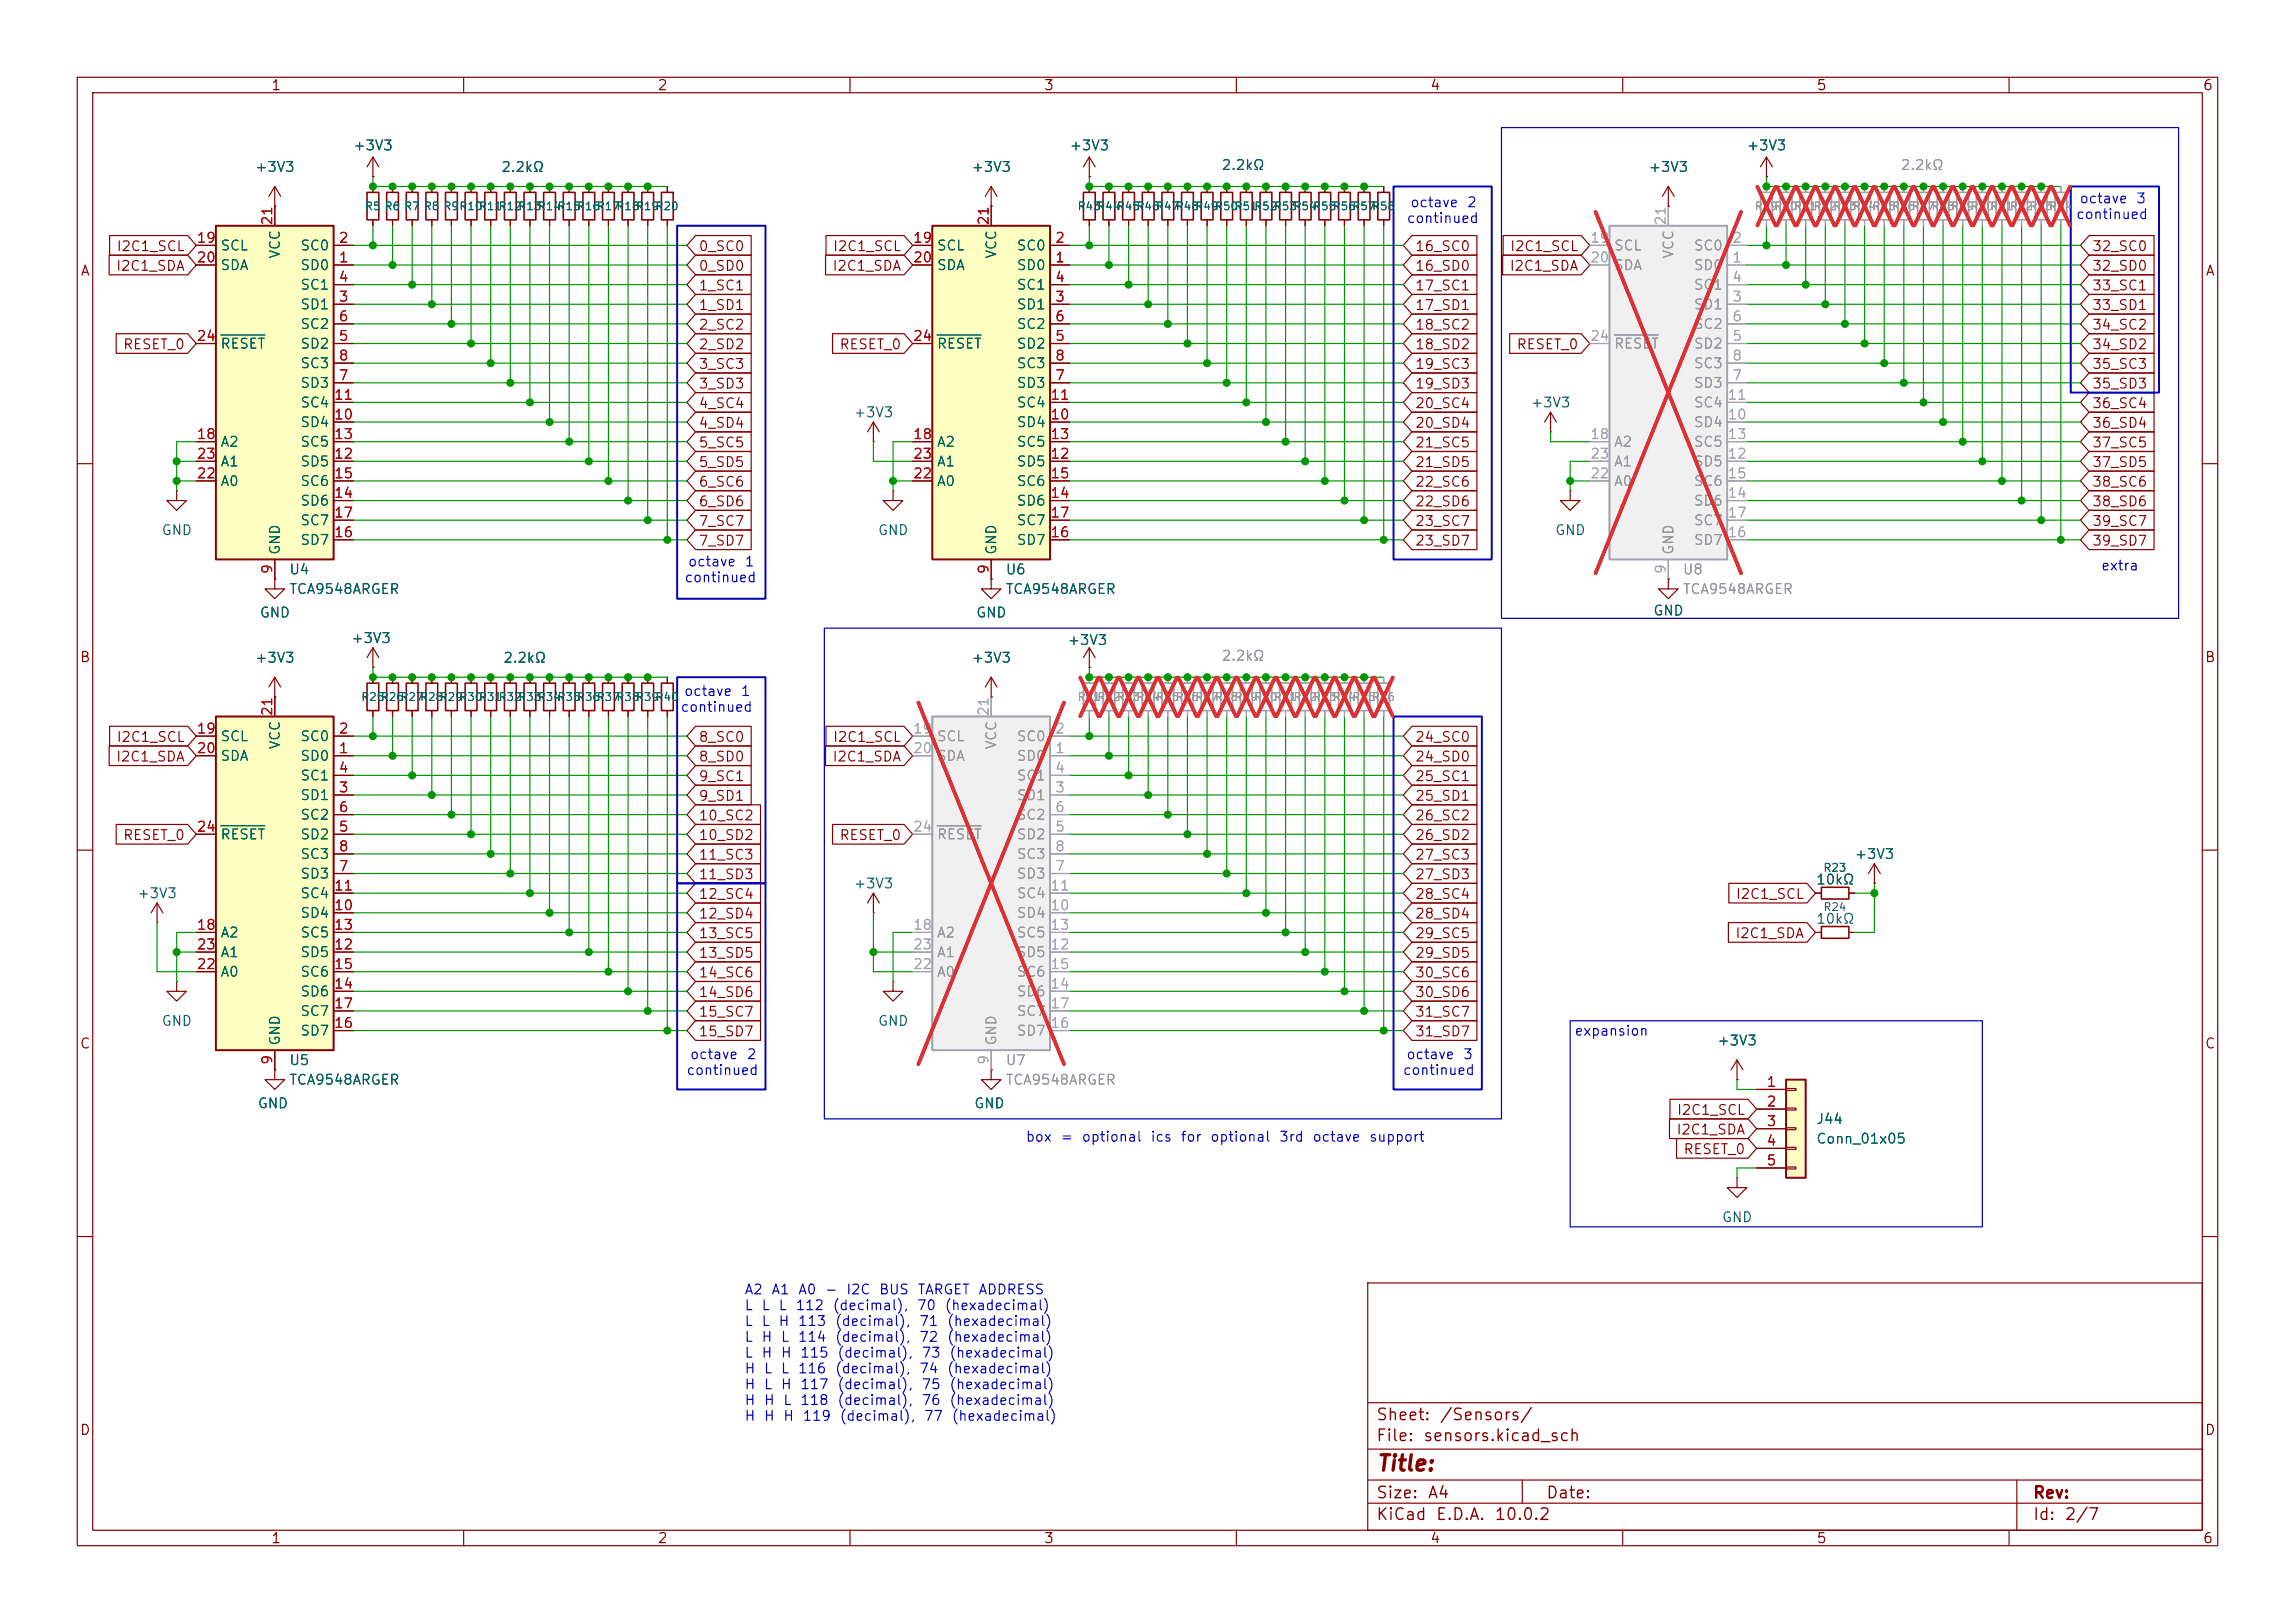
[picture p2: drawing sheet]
<svg xmlns="http://www.w3.org/2000/svg" width="297mm" height="210mm" viewBox="0 0 297 210" stroke-linecap="round" stroke-linejoin="round" font-family="sans-serif">
<defs><g id="words">
<text font-size="2" fill="#840000" x="178" y="190.8">Title:</text>
<g font-size="1.5" fill="#840000">
<text x="178" y="184.2">Sheet:</text>
<text x="186.2" y="184.2">/Sensors/</text>
<text x="178" y="186.9">File:</text>
<text x="184.1" y="186.9">sensors.kicad_sch</text>
<text x="178" y="197.1">KiCad</text>
<text x="178" y="194.3">Size:</text>
<text x="184.7" y="194.3">A4</text>
<text x="185.7" y="197.1">E.D.A.</text>
<text x="193.3" y="197.1">10.0.2</text>
<text x="200" y="194.3">Date:</text>
<text x="263" y="194.3">Rev:</text>
<text x="263" y="197.1">Id:</text>
<text x="267.1" y="197.1">2/7</text>
</g>
<g font-size="1.3" fill="#840000">
<text x="35" y="12">1</text>
<text x="85" y="12">2</text>
<text x="135" y="12">3</text>
<text x="185" y="12">4</text>
<text x="235" y="12">5</text>
<text x="285" y="12">6</text>
<text x="10.3" y="36">A</text>
<text x="14.9" y="35.4">I2C1_SDA</text>
<text x="15" y="32.8">I2C1_SCL</text>
<text x="90.3" y="32.8">0_SC0</text>
<text x="90.3" y="35.4">0_SD0</text>
<text x="107.6" y="35.4">I2C1_SDA</text>
<text x="107.7" y="32.8">I2C1_SCL</text>
<text x="183" y="35.4">16_SD0</text>
<text x="183" y="32.8">16_SC0</text>
<text x="195.3" y="35.4">I2C1_SDA</text>
<text x="195.3" y="32.8">I2C1_SCL</text>
<text x="270.7" y="32.8">32_SC0</text>
<text x="270.7" y="35.4">32_SD0</text>
<text x="285.3" y="36">A</text>
<text x="90.3" y="37.9">1_SC1</text>
<text x="90.3" y="40.4">1_SD1</text>
<text x="183" y="40.4">17_SD1</text>
<text x="183" y="37.9">17_SC1</text>
<text x="270.7" y="37.9">33_SC1</text>
<text x="270.7" y="40.4">33_SD1</text>
<text x="15.8" y="45.5">RESET_0</text>
<text x="90.3" y="45.5">2_SD2</text>
<text x="90.3" y="43">2_SC2</text>
<text x="108.6" y="45.5">RESET_0</text>
<text x="183" y="45.5">18_SD2</text>
<text x="183" y="43">18_SC2</text>
<text x="196.2" y="45.5">RESET_0</text>
<text x="270.7" y="43">34_SC2</text>
<text x="270.7" y="45.5">34_SD2</text>
<text x="90.3" y="53.1">4_SC4</text>
<text x="90.3" y="50.6">3_SD3</text>
<text x="90.3" y="48.1">3_SC3</text>
<text x="183" y="50.6">19_SD3</text>
<text x="183" y="48.1">19_SC3</text>
<text x="183" y="53.1">20_SC4</text>
<text x="270.7" y="53.1">36_SC4</text>
<text x="270.7" y="50.6">35_SD3</text>
<text x="270.7" y="48.1">35_SC3</text>
<text x="90.3" y="55.7">4_SD4</text>
<text x="90.3" y="58.2">5_SC5</text>
<text x="183" y="58.2">21_SC5</text>
<text x="183" y="55.7">20_SD4</text>
<text x="270.7" y="58.2">37_SC5</text>
<text x="270.7" y="55.7">36_SD4</text>
<text x="90.3" y="65.8">6_SD6</text>
<text x="90.3" y="63.3">6_SC6</text>
<text x="90.3" y="60.8">5_SD5</text>
<text x="183" y="60.8">21_SD5</text>
<text x="183" y="65.8">22_SD6</text>
<text x="183" y="63.3">22_SC6</text>
<text x="270.7" y="65.8">38_SD6</text>
<text x="270.7" y="63.3">38_SC6</text>
<text x="270.7" y="60.8">37_SD5</text>
<text x="90.3" y="68.4">7_SC7</text>
<text x="90.3" y="70.9">7_SD7</text>
<text x="183" y="68.4">23_SC7</text>
<text x="183" y="70.9">23_SD7</text>
<text x="270.7" y="68.4">39_SC7</text>
<text x="270.7" y="70.9">39_SD7</text>
<text x="10.3" y="86">B</text>
<text x="285.3" y="86">B</text>
<text x="14.9" y="98.9">I2C1_SDA</text>
<text x="15" y="96.3">I2C1_SCL</text>
<text x="90.3" y="101.4">9_SC1</text>
<text x="90.3" y="98.9">8_SD0</text>
<text x="90.3" y="96.3">8_SC0</text>
<text x="107.6" y="98.9">I2C1_SDA</text>
<text x="107.7" y="96.3">I2C1_SCL</text>
<text x="183" y="98.9">24_SD0</text>
<text x="183" y="96.3">24_SC0</text>
<text x="183" y="101.4">25_SC1</text>
<text x="90.3" y="103.9">9_SD1</text>
<text x="90.3" y="106.5">10_SC2</text>
<text x="183" y="103.9">25_SD1</text>
<text x="183" y="106.5">26_SC2</text>
<text x="15.8" y="109">RESET_0</text>
<text x="90.3" y="109">10_SD2</text>
<text x="90.3" y="111.6">11_SC3</text>
<text x="108.6" y="109">RESET_0</text>
<text x="183" y="109">26_SD2</text>
<text x="183" y="111.6">27_SC3</text>
<text x="90.3" y="114.1">11_SD3</text>
<text x="90.3" y="116.6">12_SC4</text>
<text x="90.3" y="119.2">12_SD4</text>
<text x="183" y="114.1">27_SD3</text>
<text x="183" y="119.2">28_SD4</text>
<text x="183" y="116.6">28_SC4</text>
<text x="224.5" y="116.6">I2C1_SCL</text>
<text x="90.3" y="124.3">13_SD5</text>
<text x="90.3" y="121.7">13_SC5</text>
<text x="183" y="121.7">29_SC5</text>
<text x="183" y="124.3">29_SD5</text>
<text x="224.5" y="121.7">I2C1_SDA</text>
<text x="90.3" y="129.3">14_SD6</text>
<text x="90.3" y="131.9">15_SC7</text>
<text x="90.3" y="126.8">14_SC6</text>
<text x="183" y="129.3">30_SD6</text>
<text x="183" y="131.9">31_SC7</text>
<text x="183" y="126.8">30_SC6</text>
<text x="10.3" y="136">C</text>
<text x="90.3" y="134.4">15_SD7</text>
<text x="183" y="134.4">31_SD7</text>
<text x="285.3" y="136">C</text>
<text x="216.9" y="147.1">I2C1_SDA</text>
<text x="216.9" y="144.6">I2C1_SCL</text>
<text x="217.8" y="149.7">RESET_0</text>
<text x="10.3" y="186">D</text>
<text x="285.3" y="186">D</text>
<text x="35" y="200">1</text>
<text x="85" y="200">2</text>
<text x="135" y="200">3</text>
<text x="185" y="200">4</text>
<text x="235" y="200">5</text>
<text x="285" y="200">6</text>
</g>
<g font-size="1.3" fill="#006464">
<text x="32.9" y="22.6">+3V3</text>
<text x="45.6" y="19.8">+3V3</text>
<text x="64.8" y="22.6">2.2kΩ</text>
<text x="125.6" y="22.6">+3V3</text>
<text x="138.3" y="19.8">+3V3</text>
<text x="158" y="22.3">2.2kΩ</text>
<text x="213.3" y="22.6">+3V3</text>
<text x="226" y="19.8">+3V3</text>
<text x="28.4" y="32.7">SCL</text>
<text x="28.4" y="35.3">SDA</text>
<text x="36.5" y="33.5" transform="rotate(-90 36.5 33.5)">VCC</text>
<text x="38.8" y="35.3">SD0</text>
<text x="38.8" y="32.7">SC0</text>
<text x="121.2" y="32.7">SCL</text>
<text x="121.2" y="35.3">SDA</text>
<text x="129.2" y="33.5" transform="rotate(-90 129.2 33.5)">VCC</text>
<text x="131.5" y="35.3">SD0</text>
<text x="131.5" y="32.7">SC0</text>
<text x="38.8" y="40.3">SD1</text>
<text x="38.8" y="37.8">SC1</text>
<text x="131.5" y="40.3">SD1</text>
<text x="131.5" y="37.8">SC1</text>
<text x="28.4" y="45.4">RESET</text>
<text x="38.8" y="45.4">SD2</text>
<text x="38.8" y="42.9">SC2</text>
<text x="38.8" y="48">SC3</text>
<text x="121.2" y="45.4">RESET</text>
<text x="131.5" y="45.4">SD2</text>
<text x="131.5" y="42.9">SC2</text>
<text x="131.5" y="48">SC3</text>
<text x="38.8" y="50.5">SD3</text>
<text x="38.8" y="53">SC4</text>
<text x="131.5" y="50.5">SD3</text>
<text x="131.5" y="53">SC4</text>
<text x="198" y="53">+3V3</text>
<text x="28.4" y="58.1">A2</text>
<text x="38.8" y="55.6">SD4</text>
<text x="38.8" y="58.1">SC5</text>
<text x="110.4" y="54.3">+3V3</text>
<text x="121.2" y="58.1">A2</text>
<text x="131.5" y="55.6">SD4</text>
<text x="131.5" y="58.1">SC5</text>
<text x="28.4" y="63.2">A0</text>
<text x="28.4" y="60.7">A1</text>
<text x="38.8" y="60.7">SD5</text>
<text x="38.8" y="65.7">SD6</text>
<text x="38.8" y="63.2">SC6</text>
<text x="121.2" y="63.2">A0</text>
<text x="121.2" y="60.7">A1</text>
<text x="131.5" y="60.7">SD5</text>
<text x="131.5" y="65.7">SD6</text>
<text x="131.5" y="63.2">SC6</text>
<text x="20.8" y="69.6">GND</text>
<text x="36.5" y="71.9" transform="rotate(-90 36.5 71.9)">GND</text>
<text x="38.8" y="70.8">SD7</text>
<text x="38.8" y="68.3">SC7</text>
<text x="113.5" y="69.6">GND</text>
<text x="129.2" y="71.9" transform="rotate(-90 129.2 71.9)">GND</text>
<text x="131.5" y="70.8">SD7</text>
<text x="131.5" y="68.3">SC7</text>
<text x="201.2" y="69.6">GND</text>
<text x="37.3" y="74.6">U4</text>
<text x="37.3" y="77.2">TCA9548ARGER</text>
<text x="130.1" y="74.6">U6</text>
<text x="130.1" y="77.2">TCA9548ARGER</text>
<text x="33.5" y="80.2">GND</text>
<text x="45.4" y="83.5">+3V3</text>
<text x="126.2" y="80.2">GND</text>
<text x="138.1" y="83.8">+3V3</text>
<text x="213.9" y="80">GND</text>
<text x="32.9" y="86.1">+3V3</text>
<text x="65" y="86.1">2.2kΩ</text>
<text x="125.6" y="86.1">+3V3</text>
<text x="28.4" y="96.2">SCL</text>
<text x="28.4" y="98.8">SDA</text>
<text x="36.5" y="97" transform="rotate(-90 36.5 97)">VCC</text>
<text x="38.8" y="98.8">SD0</text>
<text x="38.8" y="96.2">SC0</text>
<text x="38.8" y="101.3">SC1</text>
<text x="38.8" y="103.8">SD1</text>
<text x="38.8" y="106.4">SC2</text>
<text x="28.4" y="108.9">RESET</text>
<text x="38.8" y="108.9">SD2</text>
<text x="38.8" y="111.5">SC3</text>
<text x="239.9" y="111.5">+3V3</text>
<text x="17.7" y="116.5">+3V3</text>
<text x="38.8" y="114">SD3</text>
<text x="38.8" y="119.1">SD4</text>
<text x="38.8" y="116.5">SC4</text>
<text x="110.4" y="115.3">+3V3</text>
<text x="234.9" y="119.8">10kΩ</text>
<text x="234.9" y="114.8">10kΩ</text>
<text x="28.4" y="121.6">A2</text>
<text x="28.4" y="124.2">A1</text>
<text x="38.8" y="124.2">SD5</text>
<text x="38.8" y="121.6">SC5</text>
<text x="28.4" y="126.7">A0</text>
<text x="38.8" y="129.2">SD6</text>
<text x="38.8" y="126.7">SC6</text>
<text x="38.8" y="131.8">SC7</text>
<text x="20.8" y="133.1">GND</text>
<text x="36.5" y="135.4" transform="rotate(-90 36.5 135.4)">GND</text>
<text x="38.8" y="134.3">SD7</text>
<text x="113.5" y="133.1">GND</text>
<text x="222.1" y="135.6">+3V3</text>
<text x="33.3" y="143.7">GND</text>
<text x="37.3" y="138.1">U5</text>
<text x="37.3" y="140.7">TCA9548ARGER</text>
<text x="126" y="143.7">GND</text>
<text x="235" y="148.3">Conn_01x05</text>
<text x="235" y="145.8">J44</text>
<text x="222.8" y="158.5">GND</text>
</g>
<g font-size="1.3" fill="#989898">
<text x="245.9" y="22.3">2.2kΩ</text>
<text x="208.8" y="32.7">SCL</text>
<text x="208.8" y="35.3">SDA</text>
<text x="216.9" y="33.5" transform="rotate(-90 216.9 33.5)">VCC</text>
<text x="219.1" y="35.3">SD0</text>
<text x="219.1" y="32.7">SC0</text>
<text x="219.1" y="40.3">SD1</text>
<text x="219.1" y="37.8">SC1</text>
<text x="208.8" y="45.4">RESET</text>
<text x="219.1" y="45.4">SD2</text>
<text x="219.1" y="42.9">SC2</text>
<text x="219.1" y="48">SC3</text>
<text x="219.1" y="50.5">SD3</text>
<text x="219.1" y="53">SC4</text>
<text x="208.8" y="58.1">A2</text>
<text x="219.1" y="55.6">SD4</text>
<text x="219.1" y="58.1">SC5</text>
<text x="208.8" y="63.2">A0</text>
<text x="208.8" y="60.7">A1</text>
<text x="219.1" y="60.7">SD5</text>
<text x="219.1" y="65.7">SD6</text>
<text x="219.1" y="63.2">SC6</text>
<text x="216.9" y="71.9" transform="rotate(-90 216.9 71.9)">GND</text>
<text x="219.1" y="70.8">SD7</text>
<text x="219.1" y="68.3">SC7</text>
<text x="217.7" y="74.6">U8</text>
<text x="217.7" y="77.2">TCA9548ARGER</text>
<text x="158" y="85.8">2.2kΩ</text>
<text x="121.2" y="96.2">SCL</text>
<text x="121.2" y="98.8">SDA</text>
<text x="129.2" y="97" transform="rotate(-90 129.2 97)">VCC</text>
<text x="131.5" y="98.8">SD0</text>
<text x="131.5" y="96.2">SC0</text>
<text x="131.5" y="101.3">SC1</text>
<text x="131.5" y="103.8">SD1</text>
<text x="131.5" y="106.4">SC2</text>
<text x="121.2" y="108.9">RESET</text>
<text x="131.5" y="108.9">SD2</text>
<text x="131.5" y="111.5">SC3</text>
<text x="131.5" y="114">SD3</text>
<text x="131.5" y="119.1">SD4</text>
<text x="131.5" y="116.5">SC4</text>
<text x="121.2" y="121.6">A2</text>
<text x="121.2" y="124.2">A1</text>
<text x="131.5" y="124.2">SD5</text>
<text x="131.5" y="121.6">SC5</text>
<text x="121.2" y="126.7">A0</text>
<text x="131.5" y="129.2">SD6</text>
<text x="131.5" y="126.7">SC6</text>
<text x="131.5" y="131.8">SC7</text>
<text x="129.2" y="135.4" transform="rotate(-90 129.2 135.4)">GND</text>
<text x="131.5" y="134.3">SD7</text>
<text x="130.1" y="138.1">U7</text>
<text x="130.1" y="140.7">TCA9548ARGER</text>
</g>
<g font-size="1.3" fill="#a90000">
<text x="35.5" y="29.3" transform="rotate(-90 35.5 29.3)">21</text>
<text x="128.2" y="29.3" transform="rotate(-90 128.2 29.3)">21</text>
<text x="25.4" y="31.7">19</text>
<text x="25.4" y="34.3">20</text>
<text x="43.7" y="34.3">1</text>
<text x="43.7" y="31.7">2</text>
<text x="118.1" y="31.7">19</text>
<text x="118.1" y="34.3">20</text>
<text x="136.5" y="34.3">1</text>
<text x="136.5" y="31.7">2</text>
<text x="43.7" y="39.3">3</text>
<text x="43.7" y="36.8">4</text>
<text x="43.7" y="41.9">6</text>
<text x="136.5" y="39.3">3</text>
<text x="136.5" y="36.8">4</text>
<text x="136.5" y="41.9">6</text>
<text x="25.4" y="44.4">24</text>
<text x="43.7" y="44.4">5</text>
<text x="43.7" y="47">8</text>
<text x="118.1" y="44.4">24</text>
<text x="136.5" y="44.4">5</text>
<text x="136.5" y="47">8</text>
<text x="43.1" y="52">11</text>
<text x="43.7" y="49.5">7</text>
<text x="135.8" y="52">11</text>
<text x="136.5" y="49.5">7</text>
<text x="25.4" y="57.1">18</text>
<text x="25.4" y="59.7">23</text>
<text x="43.1" y="54.6">10</text>
<text x="43.1" y="59.7">12</text>
<text x="43.1" y="57.1">13</text>
<text x="118.1" y="57.1">18</text>
<text x="118.1" y="59.7">23</text>
<text x="135.8" y="54.6">10</text>
<text x="135.8" y="59.7">12</text>
<text x="135.8" y="57.1">13</text>
<text x="25.4" y="62.2">22</text>
<text x="43.1" y="64.7">14</text>
<text x="43.1" y="62.2">15</text>
<text x="118.1" y="62.2">22</text>
<text x="135.8" y="64.7">14</text>
<text x="135.8" y="62.2">15</text>
<text x="43.1" y="69.8">16</text>
<text x="43.1" y="67.3">17</text>
<text x="135.8" y="69.8">16</text>
<text x="135.8" y="67.3">17</text>
<text x="35.5" y="74.4" transform="rotate(-90 35.5 74.4)">9</text>
<text x="128.2" y="74.4" transform="rotate(-90 128.2 74.4)">9</text>
<text x="25.4" y="95.2">19</text>
<text x="35.5" y="92.8" transform="rotate(-90 35.5 92.8)">21</text>
<text x="43.7" y="95.2">2</text>
<text x="25.4" y="97.8">20</text>
<text x="43.7" y="97.8">1</text>
<text x="43.7" y="100.3">4</text>
<text x="25.4" y="107.9">24</text>
<text x="43.7" y="102.8">3</text>
<text x="43.7" y="107.9">5</text>
<text x="43.7" y="105.4">6</text>
<text x="43.7" y="113">7</text>
<text x="43.7" y="110.5">8</text>
<text x="43.1" y="118.1">10</text>
<text x="43.1" y="115.5">11</text>
<text x="25.4" y="120.6">18</text>
<text x="25.4" y="125.7">22</text>
<text x="25.4" y="123.2">23</text>
<text x="43.1" y="123.2">12</text>
<text x="43.1" y="120.6">13</text>
<text x="43.1" y="125.7">15</text>
<text x="43.1" y="128.2">14</text>
<text x="43.1" y="130.8">17</text>
<text x="35.5" y="137.9" transform="rotate(-90 35.5 137.9)">9</text>
<text x="43.1" y="133.3">16</text>
<text x="228.5" y="140.9">1</text>
<text x="228.5" y="143.5">2</text>
<text x="228.5" y="146">3</text>
<text x="228.5" y="148.6">4</text>
<text x="228.5" y="151.1">5</text>
</g>
<g font-size="1.3" fill="#0000c2">
<text x="182" y="29.2">continued</text>
<text x="182.4" y="27.1">octave</text>
<text x="189.8" y="27.1">2</text>
<text x="268.6" y="28.7">continued</text>
<text x="269" y="26.6">octave</text>
<text x="276.4" y="26.6">3</text>
<text x="88.5" y="75.7">continued</text>
<text x="88.9" y="73.6">octave</text>
<text x="96.3" y="73.6">1</text>
<text x="271.8" y="74.1">extra</text>
<text x="88" y="92.4">continued</text>
<text x="88.4" y="90.4">octave</text>
<text x="95.8" y="90.4">1</text>
<text x="89.2" y="137.4">octave</text>
<text x="96.5" y="137.4">2</text>
<text x="181.9" y="137.4">octave</text>
<text x="189.2" y="137.4">3</text>
<text x="203.7" y="134.3">expansion</text>
<text x="88.7" y="139.4">continued</text>
<text x="181.5" y="139.4">continued</text>
<text x="132.7" y="148">box</text>
<text x="137.2" y="148">=</text>
<text x="139.9" y="148">optional</text>
<text x="148.8" y="148">ics</text>
<text x="152.7" y="148">for</text>
<text x="156.5" y="148">optional</text>
<text x="165.4" y="148">3rd</text>
<text x="169.8" y="148">octave</text>
<text x="177.1" y="148">support</text>
<text x="96.3" y="167.8">A2</text>
<text x="99.7" y="167.8">A1</text>
<text x="103.2" y="167.8">A0</text>
<text x="106.7" y="167.8">-</text>
<text x="109.4" y="167.8">I2C</text>
<text x="113.7" y="167.8">BUS</text>
<text x="118.7" y="167.8">TARGET</text>
<text x="126.5" y="167.8">ADDRESS</text>
<text x="96.3" y="169.8">L</text>
<text x="96.3" y="171.9">L</text>
<text x="96.3" y="173.9">L</text>
<text x="98.5" y="169.8">L</text>
<text x="98.5" y="171.9">L</text>
<text x="98.5" y="173.9">H</text>
<text x="100.7" y="169.8">L</text>
<text x="100.7" y="171.9">H</text>
<text x="101" y="173.9">L</text>
<text x="102.9" y="169.8">112</text>
<text x="103.2" y="171.9">113</text>
<text x="103.2" y="173.9">114</text>
<text x="107.7" y="169.8">(decimal),</text>
<text x="108" y="171.9">(decimal),</text>
<text x="108" y="173.9">(decimal),</text>
<text x="118.6" y="169.8">70</text>
<text x="118.9" y="171.9">71</text>
<text x="118.9" y="173.9">72</text>
<text x="122.2" y="169.8">(hexadecimal)</text>
<text x="122.5" y="171.9">(hexadecimal)</text>
<text x="122.5" y="173.9">(hexadecimal)</text>
<text x="96.3" y="176">L</text>
<text x="96.3" y="178">H</text>
<text x="98.5" y="176">H</text>
<text x="98.8" y="178">L</text>
<text x="101" y="176">H</text>
<text x="101" y="178">L</text>
<text x="103.2" y="178">116</text>
<text x="103.5" y="176">115</text>
<text x="108" y="178">(decimal),</text>
<text x="108.3" y="176">(decimal),</text>
<text x="118.9" y="178">74</text>
<text x="119.2" y="176">73</text>
<text x="122.5" y="178">(hexadecimal)</text>
<text x="122.8" y="176">(hexadecimal)</text>
<text x="96.3" y="180.1">H</text>
<text x="96.3" y="182.1">H</text>
<text x="96.3" y="184.2">H</text>
<text x="98.8" y="180.1">L</text>
<text x="98.8" y="182.1">H</text>
<text x="98.8" y="184.2">H</text>
<text x="101" y="180.1">H</text>
<text x="101.3" y="182.1">L</text>
<text x="101.3" y="184.2">H</text>
<text x="103.5" y="180.1">117</text>
<text x="103.5" y="182.1">118</text>
<text x="103.8" y="184.2">119</text>
<text x="108.3" y="180.1">(decimal),</text>
<text x="108.3" y="182.1">(decimal),</text>
<text x="108.6" y="184.2">(decimal),</text>
<text x="119.2" y="180.1">75</text>
<text x="119.2" y="182.1">76</text>
<text x="119.5" y="184.2">77</text>
<text x="122.8" y="180.1">(hexadecimal)</text>
<text x="122.8" y="182.1">(hexadecimal)</text>
<text x="123.1" y="184.2">(hexadecimal)</text>
</g>
<g font-size="1.3" fill="#aaa">
<text x="215.9" y="29.3" transform="rotate(-90 215.9 29.3)">21</text>
<text x="205.7" y="31.7">19</text>
<text x="205.7" y="34.3">20</text>
<text x="224.1" y="34.3">1</text>
<text x="224.1" y="31.7">2</text>
<text x="224.1" y="39.3">3</text>
<text x="224.1" y="36.8">4</text>
<text x="224.1" y="41.9">6</text>
<text x="205.7" y="44.4">24</text>
<text x="224.1" y="44.4">5</text>
<text x="224.1" y="47">8</text>
<text x="223.5" y="52">11</text>
<text x="224.1" y="49.5">7</text>
<text x="205.7" y="57.1">18</text>
<text x="205.7" y="59.7">23</text>
<text x="223.5" y="54.6">10</text>
<text x="223.5" y="59.7">12</text>
<text x="223.5" y="57.1">13</text>
<text x="205.7" y="62.2">22</text>
<text x="223.5" y="64.7">14</text>
<text x="223.5" y="62.2">15</text>
<text x="223.5" y="69.8">16</text>
<text x="223.5" y="67.3">17</text>
<text x="215.9" y="74.4" transform="rotate(-90 215.9 74.4)">9</text>
<text x="118.1" y="95.2">19</text>
<text x="128.2" y="92.8" transform="rotate(-90 128.2 92.8)">21</text>
<text x="136.5" y="95.2">2</text>
<text x="118.1" y="97.8">20</text>
<text x="136.5" y="97.8">1</text>
<text x="136.5" y="100.3">4</text>
<text x="118.1" y="107.9">24</text>
<text x="136.5" y="102.8">3</text>
<text x="136.5" y="107.9">5</text>
<text x="136.5" y="105.4">6</text>
<text x="136.5" y="113">7</text>
<text x="136.5" y="110.5">8</text>
<text x="135.8" y="118.1">10</text>
<text x="135.8" y="115.5">11</text>
<text x="118.1" y="120.6">18</text>
<text x="118.1" y="125.7">22</text>
<text x="118.1" y="123.2">23</text>
<text x="135.8" y="123.2">12</text>
<text x="135.8" y="120.6">13</text>
<text x="135.8" y="125.7">15</text>
<text x="135.8" y="128.2">14</text>
<text x="135.8" y="130.8">17</text>
<text x="128.2" y="137.9" transform="rotate(-90 128.2 137.9)">9</text>
<text x="135.8" y="133.3">16</text>
</g>
<g font-size="1" fill="#006464">
<text x="47.1" y="27.4">R5</text>
<text x="49.7" y="27.4">R6</text>
<text x="52.2" y="27.4">R7</text>
<text x="54.8" y="27.4">R8</text>
<text x="57.3" y="27.4">R9</text>
<text x="59.4" y="27.4">R10</text>
<text x="61.9" y="27.4">R11</text>
<text x="64.4" y="27.4">R12</text>
<text x="67" y="27.4">R13</text>
<text x="69.5" y="27.4">R14</text>
<text x="72.1" y="27.4">R15</text>
<text x="74.6" y="27.4">R16</text>
<text x="77.1" y="27.4">R17</text>
<text x="79.7" y="27.4">R18</text>
<text x="82.2" y="27.4">R19</text>
<text x="84.8" y="27.4">R20</text>
<text x="139.4" y="27.4">R43</text>
<text x="141.9" y="27.4">R44</text>
<text x="144.4" y="27.4">R45</text>
<text x="147" y="27.4">R46</text>
<text x="149.5" y="27.4">R47</text>
<text x="152.1" y="27.4">R48</text>
<text x="154.6" y="27.4">R49</text>
<text x="157.1" y="27.4">R50</text>
<text x="159.7" y="27.4">R51</text>
<text x="162.2" y="27.4">R52</text>
<text x="164.8" y="27.4">R53</text>
<text x="167.3" y="27.4">R54</text>
<text x="169.8" y="27.4">R55</text>
<text x="172.4" y="27.4">R56</text>
<text x="174.9" y="27.4">R57</text>
<text x="177.5" y="27.4">R58</text>
<text x="46.7" y="90.9">R25</text>
<text x="49.2" y="90.9">R26</text>
<text x="51.7" y="90.9">R27</text>
<text x="54.3" y="90.9">R28</text>
<text x="56.8" y="90.9">R29</text>
<text x="59.4" y="90.9">R30</text>
<text x="61.9" y="90.9">R31</text>
<text x="64.4" y="90.9">R32</text>
<text x="67" y="90.9">R33</text>
<text x="69.5" y="90.9">R34</text>
<text x="72.1" y="90.9">R35</text>
<text x="74.6" y="90.9">R36</text>
<text x="77.1" y="90.9">R37</text>
<text x="79.7" y="90.9">R38</text>
<text x="82.2" y="90.9">R39</text>
<text x="84.8" y="90.9">R40</text>
<text x="235.9" y="113">R23</text>
<text x="235.9" y="118.1">R24</text>
</g>
<g font-size="1" fill="#989898">
<text x="227" y="27.4">R79</text>
<text x="229.5" y="27.4">R80</text>
<text x="232.1" y="27.4">R81</text>
<text x="234.6" y="27.4">R82</text>
<text x="237.2" y="27.4">R83</text>
<text x="239.7" y="27.4">R84</text>
<text x="242.2" y="27.4">R85</text>
<text x="244.8" y="27.4">R86</text>
<text x="247.3" y="27.4">R87</text>
<text x="249.9" y="27.4">R88</text>
<text x="252.4" y="27.4">R89</text>
<text x="254.9" y="27.4">R90</text>
<text x="257.5" y="27.4">R91</text>
<text x="260" y="27.4">R92</text>
<text x="262.6" y="27.4">R93</text>
<text x="265.1" y="27.4">R94</text>
<text x="139.4" y="90.9">R61</text>
<text x="141.9" y="90.9">R62</text>
<text x="144.4" y="90.9">R63</text>
<text x="147" y="90.9">R64</text>
<text x="149.5" y="90.9">R65</text>
<text x="152.1" y="90.9">R66</text>
<text x="154.6" y="90.9">R67</text>
<text x="157.1" y="90.9">R68</text>
<text x="159.7" y="90.9">R69</text>
<text x="162.2" y="90.9">R70</text>
<text x="164.8" y="90.9">R71</text>
<text x="167.3" y="90.9">R72</text>
<text x="169.8" y="90.9">R73</text>
<text x="172.4" y="90.9">R74</text>
<text x="174.9" y="90.9">R75</text>
<text x="177.5" y="90.9">R76</text>
</g>
</g></defs>
<g fill="none" stroke="#840000" stroke-width=".15">
<path d="M10 10h277v190h-277zM12 12h273v186h-273zM60 10v2M110 10v2M160 10v2M210 10v2M260 10v2M48.3 22.9h.1M48.3 20.3l-.8 1.3M48.3 20.3l.7 1.3M48.3 20.3v2.6M61 24.1v.8"/>
<path d="M61 28.4v.8M68.6 24.1v.8M68.6 28.4v.8M71.1 24.1v.8M71.1 28.4v.8M73.7 24.1v.8M73.7 28.4v.8M76.2 24.1v.8M76.2 28.4v.8M78.7 24.1v.8M78.7 28.4v.8M151.1 24.1v.8"/>
<path d="M151.1 28.4v.8M176.5 24.1v.8M176.5 28.4v.8M179.1 24.1v.8M179.1 28.4v.8M10 60h2M285 60h2M128.3 90.2h.1M128.3 87.6l-.8 1.3M128.3 87.6l.7 1.3M128.3 87.6v2.6M10 110h2"/>
<path d="M285 110h2M224.8 139.7h.1M224.8 137.2l-.8 1.2M224.8 137.2l.8 1.2M224.8 137.2v2.5M10 160h2M177 166h108v32h-108zM285 160h2M60 198v2M110 198v2M160 198v2M177 194.5h108"/>
<path d="M177 191.5h108M177 187.5h108M177 181.5h108M197 191.5v3M210 198v2M260 198v2M261 191.5v6.5"/>
</g>
<path d="M60.2 24.9h1.5v3.5h-1.5zM67.8 24.9h1.5v3.5h-1.5zM70.4 24.9h1.5v3.5h-1.5zM72.9 24.9h1.5v3.5h-1.5zM75.4 24.9h1.6v3.5h-1.6zM78 24.9h1.5v3.5h-1.5zM150.4 24.9h1.5v3.5h-1.5zM175.8 24.9h1.5v3.5h-1.5zM178.3 24.9h1.5v3.5h-1.5z" fill="none" stroke="#840000" stroke-width=".2"/>
<path d="M152.9 88.4h1.5v3.5h-1.5zM155.4 88.4h1.6v3.5h-1.6zM158 88.4h1.5v3.5h-1.5zM160.5 88.4h1.6v3.5h-1.6zM163.1 88.4h1.5v3.5h-1.5zM165.6 88.4h1.5v3.5h-1.5zM168.1 88.4h1.6v3.5h-1.6zM170.7 88.4h1.5v3.5h-1.5zM173.2 88.4h1.6v3.5h-1.6z" fill="none" stroke="#a1a1a1" stroke-width=".2"/>
<g fill="none" stroke="#a1a1a1" stroke-width=".15">
<path d="M153.7 87.6v.8M153.7 91.9v.8M156.2 87.6v.8M156.2 91.9v.8M158.7 87.6v.8M158.7 91.9v.8M161.3 87.6v.8M161.3 91.9v.8M163.8 87.6v.8M163.8 91.9v.8M166.4 87.6v.8M166.4 91.9v.8"/>
<path d="M168.9 87.6v.8M168.9 91.9v.8M171.4 87.6v.8M171.4 91.9v.8M174 87.6v.8M174 91.9v.8"/>
</g>
<g fill="none" stroke="#e12e31" stroke-width=".46">
<path d="M152.5 87.7l2.3 5M154.8 87.7l-2.3 5M155 87.7l2.4 5M157.4 87.7l-2.4 5M157.6 87.7l2.3 5M159.9 87.7l-2.3 5M160.1 87.7l2.4 5M162.5 87.7l-2.4 5M162.7 87.7l2.3 5M165 87.7l-2.3 5M165.2 87.7l2.3 5M167.5 87.7l-2.3 5"/>
<path d="M167.7 87.7l2.4 5M170.1 87.7l-2.4 5M170.3 87.7l2.3 5M172.6 87.7l-2.3 5M172.8 87.7l2.4 5M175.2 87.7l-2.4 5"/>
</g>
<path d="M120.6 92.7h15.3v43.2h-15.3z" fill="#f0f0f0"/>
<path d="M120.6 92.7h15.3v43.2h-15.3z" fill="none" stroke="#a1a1a1" stroke-width=".25"/>
<g fill="none" stroke="#a1a1a1" stroke-width=".15">
<path d="M266.7 24.1v.8M266.7 28.4v.8M118.1 97.8h2.5M118.1 95.3h2.5M128.3 90.2v2.5M135.9 97.8h2.5M135.9 95.3h2.5M118.1 108h2.5M135.9 102.9h2.5M135.9 100.3h2.5M135.9 108h2.5M135.9 105.4h2.5"/>
<path d="M135.9 113h2.5M135.9 110.5h2.5M135.9 118.1h2.5M135.9 115.6h2.5M118.1 123.2h2.5M118.1 120.7h2.5M118.1 125.7h2.5M128.3 135.9v2.5M135.9 123.2h2.5M135.9 120.7h2.5M135.9 128.3h2.5M135.9 125.7h2.5"/>
<path d="M135.9 133.4h2.5M135.9 130.8h2.5"/>
</g>
<path d="M121.3 106.8h5.7" fill="none" stroke="#989898" stroke-width=".15"/>
<path d="M265.5 24.2l2.4 5M267.9 24.2l-2.4 5M118.8 90.9l18.9 46.8M137.7 90.9l-18.9 46.8" fill="none" stroke="#e12e31" stroke-width=".46"/>
<g fill="none" stroke="#840000" stroke-width=".2">
<path d="M47.5 24.9h1.5v3.5h-1.5zM50 24.9h1.6v3.5h-1.6zM52.6 24.9h1.5v3.5h-1.5zM55.1 24.9h1.5v3.5h-1.5zM57.7 24.9h1.5v3.5h-1.5zM62.7 24.9h1.6v3.5h-1.6zM65.3 24.9h1.5v3.5h-1.5zM80.5 24.9h1.5v3.5h-1.5zM83.1 24.9h1.5v3.5h-1.5zM85.6 24.9h1.5v3.5h-1.5zM140.2 24.9h1.5v3.5h-1.5zM145.3 24.9h1.5v3.5h-1.5z"/>
<path d="M147.8 24.9h1.6v3.5h-1.6zM152.9 24.9h1.5v3.5h-1.5zM155.4 24.9h1.6v3.5h-1.6zM158 24.9h1.5v3.5h-1.5zM160.5 24.9h1.6v3.5h-1.6z"/>
</g>
<g fill="none" stroke="#840000" stroke-width=".15">
<path d="M35.6 26.7h.1M35.6 24.1l-.8 1.3M35.6 24.1l.7 1.3M35.6 24.1v2.6M48.3 24.1v.8M48.3 28.4v.8M50.8 24.1v.8M50.8 28.4v.8M53.3 24.1v.8M53.3 28.4v.8M55.9 24.1v.8M55.9 28.4v.8"/>
<path d="M58.4 24.1v.8M58.4 28.4v.8M63.5 24.1v.8M63.5 28.4v.8M66 24.1v.8M66 28.4v.8M81.3 24.1v.8M81.3 28.4v.8M83.8 24.1v.8M83.8 28.4v.8M86.4 24.1v.8M86.4 28.4v.8"/>
<path d="M141 24.1v.8M141 28.4v.8M146 24.1v.8M146 28.4v.8M148.6 24.1v.8M148.6 28.4v.8M153.7 24.1v.8M153.7 28.4v.8M156.2 24.1v.8M156.2 28.4v.8M158.7 24.1v.8M158.7 28.4v.8"/>
<path d="M161.3 24.1v.8M161.3 28.4v.8M22.9 63.5v1.3h1.2l-1.2 1.2-1.3-1.2h1.3M22.9 63.5h.1M115.6 127v1.3h1.2l-1.2 1.2-1.3-1.2h1.3M115.6 127h.1M128.3 138.4v1.3h1.2l-1.2 1.3-1.3-1.3h1.3M128.3 138.4h.1"/>
</g>
<path d="M265.9 24.9h1.6v3.5h-1.6z" fill="none" stroke="#a1a1a1" stroke-width=".2"/>
<path d="M27.9 29.2h15.3v43.2h-15.3z" fill="#ffffc2"/>
<path d="M27.9 29.2h15.3v43.2h-15.3z" fill="none" stroke="#840000" stroke-width=".25"/>
<g fill="none" stroke="#840000" stroke-width=".15">
<path d="M25.4 34.3h2.5M25.4 31.8h2.5M35.6 26.7v2.5M43.2 34.3h2.5M43.2 31.8h2.5M43.2 39.4h2.5M43.2 36.8h2.5M174 24.1v.8M174 28.4v.8M25.4 44.5h2.5M25.4 59.7h2.5M25.4 57.2h2.5"/>
<path d="M43.2 44.5h2.5M43.2 41.9h2.5M43.2 49.5h2.5M43.2 47h2.5M43.2 54.6h2.5M43.2 52.1h2.5M43.2 59.7h2.5M43.2 57.2h2.5M200.7 55.9h.1M200.7 53.3l-.8 1.3M200.7 53.3l.7 1.3M200.7 53.3v2.6"/>
<path d="M25.4 62.2h2.5M35.6 72.4v2.5M43.2 64.8h2.5M43.2 62.2h2.5M43.2 69.9h2.5M43.2 67.3h2.5M203.2 63.5v1.3h1.3l-1.3 1.2-1.3-1.2h1.3M203.2 63.5h.1M48.3 86.4h.1M48.3 83.8l-.8 1.3M48.3 83.8l.7 1.3M48.3 83.8v2.6"/>
<path d="M113 118.1h.1M113 115.6l-.7 1.2M113 115.6l.8 1.2M113 115.6v2.5"/>
</g>
<path d="M28.6 43.3h5.7" fill="none" stroke="#006464" stroke-width=".15"/>
<path d="M240.5 24.9h1.6v3.5h-1.6zM245.6 24.9h1.5v3.5h-1.5zM248.2 24.9h1.5v3.5h-1.5zM250.7 24.9h1.5v3.5h-1.5zM253.2 24.9h1.6v3.5h-1.6zM255.8 24.9h1.5v3.5h-1.5zM258.3 24.9h1.5v3.5h-1.5zM260.9 24.9h1.5v3.5h-1.5zM263.4 24.9h1.5v3.5h-1.5z" fill="none" stroke="#a1a1a1" stroke-width=".2"/>
<g fill="none" stroke="#a1a1a1" stroke-width=".15">
<path d="M241.3 24.1v.8M241.3 28.4v.8M246.4 24.1v.8M246.4 28.4v.8M248.9 24.1v.8M248.9 28.4v.8M251.5 24.1v.8M251.5 28.4v.8M254 24.1v.8M254 28.4v.8M256.5 24.1v.8M256.5 28.4v.8"/>
<path d="M259.1 24.1v.8M259.1 28.4v.8M261.6 24.1v.8M261.6 28.4v.8M264.2 24.1v.8M264.2 28.4v.8"/>
</g>
<g fill="none" stroke="#e12e31" stroke-width=".46">
<path d="M240.1 24.2l2.4 5M242.5 24.2l-2.4 5M245.2 24.2l2.4 5M247.6 24.2l-2.4 5M247.7 24.2l2.4 5M250.1 24.2l-2.4 5M250.3 24.2l2.3 5M252.6 24.2l-2.3 5M252.8 24.2l2.4 5M255.2 24.2l-2.4 5M255.4 24.2l2.3 5M257.7 24.2l-2.3 5"/>
<path d="M257.9 24.2l2.4 5M260.3 24.2l-2.4 5M260.4 24.2l2.4 5M262.8 24.2l-2.4 5M263 24.2l2.3 5M265.3 24.2l-2.3 5"/>
</g>
<path d="M173.2 24.9h1.6v3.5h-1.6z" fill="none" stroke="#840000" stroke-width=".2"/>
<path d="M208.3 29.2h15.2v43.2h-15.2z" fill="#f0f0f0"/>
<path d="M208.3 29.2h15.2v43.2h-15.2z" fill="none" stroke="#a1a1a1" stroke-width=".25"/>
<g fill="none" stroke="#a1a1a1" stroke-width=".15">
<path d="M205.7 34.3h2.6M205.7 31.8h2.6M215.9 26.7v2.5M223.5 34.3h2.6M223.5 31.8h2.6M223.5 39.4h2.6M223.5 36.8h2.6M228.6 24.1v.8M228.6 28.4v.8M231.1 24.1v.8M231.1 28.4v.8M233.7 24.1v.8"/>
<path d="M233.7 28.4v.8M236.2 24.1v.8M236.2 28.4v.8M238.8 24.1v.8M238.8 28.4v.8M243.8 24.1v.8M243.8 28.4v.8M205.7 44.5h2.6M205.7 59.7h2.6M205.7 57.2h2.6M223.5 44.5h2.6M223.5 41.9h2.6"/>
<path d="M223.5 49.5h2.6M223.5 47h2.6M223.5 54.6h2.6M223.5 52.1h2.6M223.5 59.7h2.6M223.5 57.2h2.6M205.7 62.2h2.6M215.9 72.4v2.5M223.5 64.8h2.6M223.5 62.2h2.6M223.5 69.9h2.6M223.5 67.3h2.6"/>
<path d="M151.1 87.6v.8M151.1 91.9v.8"/>
</g>
<path d="M208.9 43.3h5.7" fill="none" stroke="#989898" stroke-width=".15"/>
<g fill="none" stroke="#e12e31" stroke-width=".46">
<path d="M206.5 27.4l18.8 46.8M225.3 27.4l-18.8 46.8M227.4 24.2l2.4 5M229.8 24.2l-2.4 5M230 24.2l2.3 5M232.3 24.2l-2.3 5M232.5 24.2l2.4 5M234.9 24.2l-2.4 5M235 24.2l2.4 5M237.4 24.2l-2.4 5M237.6 24.2l2.3 5M239.9 24.2l-2.3 5"/>
<path d="M242.7 24.2l2.3 5M245 24.2l-2.3 5M150 87.7l2.3 5M152.3 87.7l-2.3 5"/>
</g>
<g fill="none" stroke="#840000" stroke-width=".15">
<path d="M163.8 24.1v.8M163.8 28.4v.8M166.4 24.1v.8M166.4 28.4v.8M168.9 24.1v.8M168.9 28.4v.8M171.4 24.1v.8M171.4 28.4v.8M215.9 26.7h.1M215.9 24.1l-.8 1.3M215.9 24.1l.8 1.3M215.9 24.1v2.6"/>
<path d="M228.6 22.9h.1M228.6 20.3l-.8 1.3M228.6 20.3l.8 1.3M228.6 20.3v2.6M35.6 74.9v1.3h1.2l-1.2 1.3-1.3-1.3h1.3M35.6 74.9h.1M35.6 90.2h.1M35.6 87.6l-.8 1.3M35.6 87.6l.7 1.3M35.6 87.6v2.6M48.3 87.6v.8M48.3 91.9v.8"/>
<path d="M50.8 87.6v.8M50.8 91.9v.8M53.3 87.6v.8M53.3 91.9v.8M55.9 87.6v.8M55.9 91.9v.8M58.4 87.6v.8M58.4 91.9v.8M61 87.6v.8M61 91.9v.8M63.5 87.6v.8M63.5 91.9v.8"/>
<path d="M66 87.6v.8M66 91.9v.8M68.6 87.6v.8M68.6 91.9v.8M71.1 87.6v.8M71.1 91.9v.8M73.7 87.6v.8M73.7 91.9v.8M20.3 119.4h.1M20.3 116.8l-.7 1.3M20.3 116.8l.8 1.3M20.3 116.8v2.6"/>
</g>
<path d="M227.8 24.9h1.6v3.5h-1.6zM230.4 24.9h1.5v3.5h-1.5zM232.9 24.9h1.5v3.5h-1.5zM235.5 24.9h1.5v3.5h-1.5zM238 24.9h1.5v3.5h-1.5zM243.1 24.9h1.5v3.5h-1.5zM150.4 88.4h1.5v3.5h-1.5z" fill="none" stroke="#a1a1a1" stroke-width=".2"/>
<g fill="none" stroke="#840000" stroke-width=".2">
<path d="M163.1 24.9h1.5v3.5h-1.5zM165.6 24.9h1.5v3.5h-1.5zM168.1 24.9h1.6v3.5h-1.6zM170.7 24.9h1.5v3.5h-1.5zM47.5 88.4h1.5v3.5h-1.5zM50 88.4h1.6v3.5h-1.6zM52.6 88.4h1.5v3.5h-1.5zM55.1 88.4h1.5v3.5h-1.5zM57.7 88.4h1.5v3.5h-1.5zM60.2 88.4h1.5v3.5h-1.5zM62.7 88.4h1.6v3.5h-1.6zM65.3 88.4h1.5v3.5h-1.5z"/>
<path d="M67.8 88.4h1.5v3.5h-1.5zM70.4 88.4h1.5v3.5h-1.5zM72.9 88.4h1.5v3.5h-1.5z"/>
</g>
<path d="M27.9 92.7h15.3v43.2h-15.3z" fill="#ffffc2"/>
<path d="M27.9 92.7h15.3v43.2h-15.3z" fill="none" stroke="#840000" stroke-width=".25"/>
<g fill="none" stroke="#840000" stroke-width=".15">
<path d="M25.4 97.8h2.5M25.4 95.3h2.5M35.6 90.2v2.5M43.2 97.8h2.5M43.2 95.3h2.5M25.4 108h2.5M43.2 102.9h2.5M43.2 100.3h2.5M43.2 108h2.5M43.2 105.4h2.5M43.2 113h2.5M43.2 110.5h2.5"/>
<path d="M43.2 118.1h2.5M43.2 115.6h2.5M25.4 123.2h2.5M25.4 120.7h2.5M25.4 125.7h2.5M35.6 138.4v1.3h1.2l-1.2 1.3-1.3-1.3h1.3M35.6 138.4h.1M35.6 135.9v2.5M43.2 123.2h2.5M43.2 120.7h2.5M43.2 128.3h2.5M43.2 125.7h2.5"/>
<path d="M43.2 133.4h2.5M43.2 130.8h2.5"/>
</g>
<path d="M28.6 106.8h5.7" fill="none" stroke="#006464" stroke-width=".15"/>
<path d="M120.6 29.2h15.3v43.2h-15.3z" fill="#ffffc2"/>
<path d="M120.6 29.2h15.3v43.2h-15.3z" fill="none" stroke="#840000" stroke-width=".25"/>
<g fill="none" stroke="#840000" stroke-width=".15">
<path d="M118.1 34.3h2.5M118.1 31.8h2.5M128.3 26.7v2.5M135.9 34.3h2.5M135.9 31.8h2.5M135.9 39.4h2.5M135.9 36.8h2.5M113 57.2h.1M113 54.6l-.7 1.3M113 54.6l.8 1.3M113 54.6v2.6M118.1 44.5h2.5"/>
<path d="M118.1 59.7h2.5M118.1 57.2h2.5M135.9 44.5h2.5M135.9 41.9h2.5M135.9 49.5h2.5M135.9 47h2.5M135.9 54.6h2.5M135.9 52.1h2.5M135.9 59.7h2.5M135.9 57.2h2.5M115.6 63.5v1.3h1.2l-1.2 1.2-1.3-1.2h1.3M115.6 63.5h.1"/>
<path d="M118.1 62.2h2.5M128.3 72.4v2.5M135.9 64.8h2.5M135.9 62.2h2.5M135.9 69.9h2.5M135.9 67.3h2.5M86.4 87.6v.8M86.4 91.9v.8M22.9 127v1.3h1.2l-1.2 1.2-1.3-1.2h1.3M22.9 127h.1M224.8 152.4v1.3h1.3l-1.3 1.2-1.3-1.2h1.3M224.8 152.4h.1"/>
</g>
<path d="M121.3 43.3h5.7" fill="none" stroke="#006464" stroke-width=".15"/>
<path d="M145.3 88.4h1.5v3.5h-1.5z" fill="none" stroke="#a1a1a1" stroke-width=".2"/>
<path d="M146 87.6v.8M146 91.9v.8" fill="none" stroke="#a1a1a1" stroke-width=".15"/>
<path d="M144.9 87.7l2.3 5M147.2 87.7l-2.3 5" fill="none" stroke="#e12e31" stroke-width=".46"/>
<path d="M85.6 88.4h1.5v3.5h-1.5z" fill="none" stroke="#840000" stroke-width=".2"/>
<path d="M231.1 139.7h2.6v12.7h-2.6z" fill="#ffffc2"/>
<path d="M231.1 139.7h2.6v12.7h-2.6z" fill="none" stroke="#840000" stroke-width=".25"/>
<g fill="none" stroke="#840000" stroke-width=".15">
<path d="M14.1 33h10.2l1.1 1.3-1.1 1.3h-10.2zM14.2 30.5h10.1l1.1 1.3-1.1 1.2h-10.1zM25.4 34.3h2.5M25.4 31.8h2.5M35.6 26.7h.1M35.6 26.7v2.5M43.2 34.3h2.5M43.2 31.8h2.5M43.2 39.4h2.5M43.2 36.8h2.5M48.3 22.9h.1M48.3 24.1v.8"/>
<path d="M48.3 28.4v.8M50.8 24.1v.8M50.8 28.4v.8M53.3 24.1v.8M53.3 28.4v.8M55.9 24.1v.8M55.9 28.4v.8M58.4 24.1v.8M58.4 28.4v.8M61 24.1v.8M61 28.4v.8M63.5 24.1v.8"/>
<path d="M63.5 28.4v.8M66 24.1v.8M66 28.4v.8M68.6 24.1v.8M68.6 28.4v.8M71.1 24.1v.8M71.1 28.4v.8M73.7 24.1v.8M73.7 28.4v.8M76.2 24.1v.8M76.2 28.4v.8M78.7 24.1v.8"/>
<path d="M78.7 28.4v.8M81.3 24.1v.8M81.3 28.4v.8M83.8 24.1v.8M83.8 28.4v.8M86.4 24.1v.8M86.4 28.4v.8M90 30.5h7.2v2.5h-7.2l-1.1-1.2zM90 35.6h7.2v2.5h-7.2l-1.1-1.3zM90 33h7.2v2.6h-7.2l-1.1-1.3zM90 38.1h7.2v2.5h-7.2l-1.1-1.2zM106.8 33h10.2l1.1 1.3-1.1 1.3h-10.2z"/>
<path d="M106.9 30.5h10.1l1.1 1.3-1.1 1.2h-10.1zM118.1 34.3h2.5M118.1 31.8h2.5M128.3 26.7h.1M128.3 24.1l-.8 1.3M128.3 24.1l.7 1.3M128.3 24.1v5.1M135.9 34.3h2.5M135.9 31.8h2.5M135.9 39.4h2.5M135.9 36.8h2.5M141 22.9h.1"/>
<path d="M141 20.3v2.6M141 24.1v.8M141 28.4v.8M141 20.3l-.8 1.3M141 20.3l.7 1.3M143.5 24.1v.8M143.5 28.4v.8M146 24.1v.8M146 28.4v.8M148.6 24.1v.8M148.6 28.4v.8M151.1 24.1v.8"/>
<path d="M151.1 28.4v.8M153.7 24.1v.8M153.7 28.4v.8M156.2 24.1v.8M156.2 28.4v.8M158.7 24.1v.8M158.7 28.4v.8M161.3 24.1v.8M161.3 28.4v.8M163.8 24.1v.8M163.8 28.4v.8M166.4 24.1v.8"/>
<path d="M166.4 28.4v.8M168.9 24.1v.8M168.9 28.4v.8M171.4 24.1v.8M171.4 28.4v.8M174 24.1v.8M174 28.4v.8M176.5 24.1v.8M176.5 28.4v.8M179.1 24.1v.8M179.1 28.4v.8M182.7 38.1h8.4v2.5h-8.4l-1.1-1.2z"/>
<path d="M182.7 33h8.4v2.6h-8.4l-1.1-1.3zM182.7 35.6h8.4v2.5h-8.4l-1.1-1.3zM182.7 30.5h8.4v2.5h-8.4l-1.1-1.2zM194.5 33h10.1l1.1 1.3-1.1 1.3h-10.1zM194.5 30.5h10.1l1.1 1.3-1.1 1.2h-10.1zM215.9 26.7h.1M228.6 22.9h.1M270.4 30.5h8.4v2.5h-8.4l-1.2-1.2zM270.4 33h8.4v2.6h-8.4l-1.2-1.3zM270.4 35.6h8.4v2.5h-8.4l-1.2-1.3zM270.4 38.1h8.4v2.5h-8.4l-1.2-1.2zM15 43.2h9.3l1.1 1.3-1.1 1.2h-9.3z"/>
<path d="M25.4 44.5h2.5M25.4 59.7h2.5M25.4 57.2h2.5M43.2 44.5h2.5M43.2 41.9h2.5M43.2 49.5h2.5M43.2 47h2.5M43.2 54.6h2.5M43.2 52.1h2.5M43.2 59.7h2.5M43.2 57.2h2.5M90 50.8h7.2v2.5h-7.2l-1.1-1.2z"/>
<path d="M90 53.3h7.2v2.6h-7.2l-1.1-1.3zM90 55.9h7.2v2.5h-7.2l-1.1-1.2zM90 58.4h7.2v2.6h-7.2l-1.1-1.3zM90 48.3h7.2v2.5h-7.2l-1.1-1.3zM90 43.2h7.2v2.5h-7.2l-1.1-1.2zM90 45.7h7.2v2.6h-7.2l-1.1-1.3zM90 40.6h7.2v2.6h-7.2l-1.1-1.3zM107.7 43.2h9.3l1.1 1.3-1.1 1.2h-9.3zM118.1 44.5h2.5M118.1 59.7h2.5M118.1 57.2h2.5M135.9 44.5h2.5"/>
<path d="M135.9 41.9h2.5M135.9 49.5h2.5M135.9 47h2.5M135.9 54.6h2.5M135.9 52.1h2.5M135.9 59.7h2.5M135.9 57.2h2.5M182.7 55.9h8.4v2.5h-8.4l-1.1-1.2zM182.7 58.4h8.4v2.6h-8.4l-1.1-1.3zM182.7 43.2h8.4v2.5h-8.4l-1.1-1.2zM182.7 53.3h8.4v2.6h-8.4l-1.1-1.3zM182.7 48.3h8.4v2.5h-8.4l-1.1-1.3z"/>
<path d="M182.7 45.7h8.4v2.6h-8.4l-1.1-1.3zM182.7 50.8h8.4v2.5h-8.4l-1.1-1.2zM182.7 40.6h8.4v2.6h-8.4l-1.1-1.3zM195.4 43.2h9.2l1.1 1.3-1.1 1.2h-9.2zM270.4 55.9h8.4v2.5h-8.4l-1.2-1.2zM270.4 58.4h8.4v2.6h-8.4l-1.2-1.3zM270.4 40.6h8.4v2.6h-8.4l-1.2-1.3zM270.4 53.3h8.4v2.6h-8.4l-1.2-1.3zM270.4 50.8h8.4v2.5h-8.4l-1.2-1.2zM270.4 48.3h8.4v2.5h-8.4l-1.2-1.3zM270.4 45.7h8.4v2.6h-8.4l-1.2-1.3zM270.4 43.2h8.4v2.5h-8.4l-1.2-1.2z"/>
<path d="M25.4 62.2h2.5M35.6 74.9h.1M35.6 72.4v2.5M43.2 64.8h2.5M43.2 62.2h2.5M43.2 69.9h2.5M43.2 67.3h2.5M90 66h7.2v2.6h-7.2l-1.1-1.3zM90 68.6h7.2v2.5h-7.2l-1.1-1.2zM90 63.5h7.2v2.5h-7.2l-1.1-1.2zM90 61h7.2v2.5h-7.2l-1.1-1.3zM118.1 62.2h2.5"/>
<path d="M128.3 74.9v1.3h1.2l-1.2 1.3-1.3-1.3h1.3M128.3 74.9h.1M128.3 72.4v2.5M135.9 64.8h2.5M135.9 62.2h2.5M135.9 69.9h2.5M135.9 67.3h2.5M182.7 63.5h8.4v2.5h-8.4l-1.1-1.2zM182.7 66h8.4v2.6h-8.4l-1.1-1.3zM182.7 61h8.4v2.5h-8.4l-1.1-1.3zM182.7 68.6h8.4v2.5h-8.4l-1.1-1.2zM215.9 74.9v1.3h1.3l-1.3 1.3-1.3-1.3h1.3"/>
<path d="M215.9 74.9h.1M270.4 63.5h8.4v2.5h-8.4l-1.2-1.2zM270.4 66h8.4v2.6h-8.4l-1.2-1.3zM270.4 61h8.4v2.5h-8.4l-1.2-1.3zM270.4 68.6h8.4v2.5h-8.4l-1.2-1.2zM14.1 96.5h10.2l1.1 1.3-1.1 1.3h-10.2zM14.2 94h10.1l1.1 1.3-1.1 1.2h-10.1zM25.4 97.8h2.5M25.4 95.3h2.5M35.6 90.2h.1M35.6 90.2v2.5M43.2 97.8h2.5"/>
<path d="M43.2 95.3h2.5M48.3 86.4h.1M48.3 87.6v.8M48.3 91.9v.8M50.8 87.6v.8M50.8 91.9v.8M53.3 87.6v.8M53.3 91.9v.8M55.9 87.6v.8M55.9 91.9v.8M58.4 87.6v.8M58.4 91.9v.8"/>
<path d="M61 87.6v.8M61 91.9v.8M63.5 87.6v.8M63.5 91.9v.8M66 87.6v.8M66 91.9v.8M68.6 87.6v.8M68.6 91.9v.8M71.1 87.6v.8M71.1 91.9v.8M73.7 87.6v.8M73.7 91.9v.8"/>
<path d="M76.2 87.6v.8M76.2 91.9v.8M78.7 87.6v.8M78.7 91.9v.8M81.3 87.6v.8M81.3 91.9v.8M83.8 87.6v.8M83.8 91.9v.8M86.4 87.6v.8M86.4 91.9v.8M90 99.1h7.2v2.5h-7.2l-1.1-1.3zM90 96.5h7.2v2.6h-7.2l-1.1-1.3z"/>
<path d="M90 94h7.2v2.5h-7.2l-1.1-1.2zM106.8 96.5h10.2l1.1 1.3-1.1 1.3h-10.2zM106.9 94h10.1l1.1 1.3-1.1 1.2h-10.1zM128.3 90.2h.1M141 86.4h.1M141 83.8l-.8 1.3M141 83.8l.7 1.3M141 83.8v2.6M182.7 96.5h8.4v2.6h-8.4l-1.1-1.3zM182.7 94h8.4v2.5h-8.4l-1.1-1.2zM182.7 99.1h8.4v2.5h-8.4l-1.1-1.3zM15 106.7h9.3l1.1 1.3-1.1 1.2h-9.3z"/>
<path d="M25.4 108h2.5M43.2 115.6h2.5M43.2 102.9h2.5M43.2 100.3h2.5M43.2 108h2.5M43.2 105.4h2.5M43.2 113h2.5M43.2 110.5h2.5M43.2 118.1h2.5M90 101.6h7.2v2.5h-7.2l-1.1-1.2zM90 106.7h8.4v2.5h-8.4l-1.1-1.2zM90 109.2h8.4v2.6h-8.4l-1.1-1.3z"/>
<path d="M90 111.8h8.4v2.5h-8.4l-1.1-1.3zM90 114.3h8.4v2.5h-8.4l-1.1-1.2zM90 116.8h8.4v2.6h-8.4l-1.1-1.3zM90 119.4h8.4v2.5h-8.4l-1.1-1.2zM90 104.1h8.4v2.6h-8.4l-1.1-1.3zM107.7 106.7h9.3l1.1 1.3-1.1 1.2h-9.3zM182.7 106.7h8.4v2.5h-8.4l-1.1-1.2zM182.7 111.8h8.4v2.5h-8.4l-1.1-1.3zM182.7 116.8h8.4v2.6h-8.4l-1.1-1.3zM182.7 114.3h8.4v2.5h-8.4l-1.1-1.2zM182.7 119.4h8.4v2.5h-8.4l-1.1-1.2zM182.7 101.6h8.4v2.5h-8.4l-1.1-1.2z"/>
<path d="M182.7 104.1h8.4v2.6h-8.4l-1.1-1.3zM182.7 109.2h8.4v2.6h-8.4l-1.1-1.3zM223.7 119.4h10.1l1.1 1.3-1.1 1.2h-10.1zM223.7 114.3h10.1l1.1 1.3-1.1 1.2h-10.1zM234.9 115.6h.8M239.3 115.6h.7M242.6 114.3h.1M242.6 111.8l-.8 1.2M242.6 111.8l.7 1.2M242.6 111.8v2.5M25.4 120.7h2.5M25.4 123.2h2.5"/>
<path d="M25.4 125.7h2.5M35.6 138.4h.1M35.6 135.9v2.5M43.2 120.7h2.5M43.2 123.2h2.5M43.2 128.3h2.5M43.2 125.7h2.5M43.2 133.4h2.5M43.2 130.8h2.5M90 121.9h8.4v2.6h-8.4l-1.1-1.3zM90 132.1h8.4v2.5h-8.4l-1.1-1.2zM90 127h8.4v2.5h-8.4l-1.1-1.2z"/>
<path d="M90 129.5h8.4v2.6h-8.4l-1.1-1.3zM90 124.5h8.4v2.5h-8.4l-1.1-1.3zM128.3 138.4h.1M182.7 132.1h8.4v2.5h-8.4l-1.1-1.2zM182.7 127h8.4v2.5h-8.4l-1.1-1.2zM182.7 129.5h8.4v2.6h-8.4l-1.1-1.3zM182.7 124.5h8.4v2.5h-8.4l-1.1-1.3zM182.7 121.9h8.4v2.6h-8.4l-1.1-1.3zM224.8 139.7h.1M234.9 120.7h.8M239.3 120.7h.7M216.1 144.8h10.1l1.1 1.3-1.1 1.2h-10.1z"/>
<path d="M216.1 142.2h10.1l1.1 1.3-1.1 1.3h-10.1zM217 147.3h9.2l1.1 1.3-1.1 1.3h-9.2zM227.3 141h3.8M227.3 143.5h3.8M227.3 146.1h3.8M227.3 148.6h3.8M227.3 151.1h3.8M231.1 140.8h1.3v.3h-1.3zM231.1 143.4h1.3v.2h-1.3zM231.1 145.9h1.3v.3h-1.3zM231.1 148.5h1.3v.2h-1.3zM231.1 151h1.3v.3h-1.3z"/>
</g>
<path d="M140.2 88.4h1.5v3.5h-1.5zM142.7 88.4h1.6v3.5h-1.6zM147.8 88.4h1.6v3.5h-1.6zM175.8 88.4h1.5v3.5h-1.5zM178.3 88.4h1.5v3.5h-1.5z" fill="none" stroke="#a1a1a1" stroke-width=".2"/>
<g fill="none" stroke="#a1a1a1" stroke-width=".15">
<path d="M205.7 34.3h2.6M205.7 31.8h2.6M215.9 26.7v2.5M223.5 34.3h2.6M223.5 31.8h2.6M223.5 39.4h2.6M223.5 36.8h2.6M228.6 24.1v.8M228.6 28.4v.8M231.1 24.1v.8M231.1 28.4v.8M233.7 24.1v.8"/>
<path d="M233.7 28.4v.8M236.2 24.1v.8M236.2 28.4v.8M238.8 24.1v.8M238.8 28.4v.8M241.3 24.1v.8M241.3 28.4v.8M243.8 24.1v.8M243.8 28.4v.8M246.4 24.1v.8M246.4 28.4v.8M248.9 24.1v.8"/>
<path d="M248.9 28.4v.8M251.5 24.1v.8M251.5 28.4v.8M254 24.1v.8M254 28.4v.8M256.5 24.1v.8M256.5 28.4v.8M259.1 24.1v.8M259.1 28.4v.8M261.6 24.1v.8M261.6 28.4v.8M264.2 24.1v.8"/>
<path d="M264.2 28.4v.8M266.7 24.1v.8M266.7 28.4v.8M205.7 44.5h2.6M205.7 59.7h2.6M205.7 57.2h2.6M223.5 44.5h2.6M223.5 41.9h2.6M223.5 49.5h2.6M223.5 47h2.6M223.5 54.6h2.6M223.5 52.1h2.6"/>
<path d="M223.5 59.7h2.6M223.5 57.2h2.6M205.7 62.2h2.6M215.9 72.4v2.5M223.5 64.8h2.6M223.5 62.2h2.6M223.5 69.9h2.6M223.5 67.3h2.6M118.1 97.8h2.5M118.1 95.3h2.5M128.3 90.2v2.5M135.9 97.8h2.5"/>
<path d="M135.9 95.3h2.5M141 87.6v.8M141 91.9v.8M143.5 87.6v.8M143.5 91.9v.8M146 87.6v.8M146 91.9v.8M148.6 87.6v.8M148.6 91.9v.8M151.1 87.6v.8M151.1 91.9v.8M153.7 87.6v.8"/>
<path d="M153.7 91.9v.8M156.2 87.6v.8M156.2 91.9v.8M158.7 87.6v.8M158.7 91.9v.8M161.3 87.6v.8M161.3 91.9v.8M163.8 87.6v.8M163.8 91.9v.8M166.4 87.6v.8M166.4 91.9v.8M168.9 87.6v.8"/>
<path d="M168.9 91.9v.8M171.4 87.6v.8M171.4 91.9v.8M174 87.6v.8M174 91.9v.8M176.5 87.6v.8M176.5 91.9v.8M179.1 87.6v.8M179.1 91.9v.8M118.1 108h2.5M135.9 102.9h2.5M135.9 100.3h2.5"/>
<path d="M135.9 108h2.5M135.9 105.4h2.5M135.9 113h2.5M135.9 110.5h2.5M135.9 118.1h2.5M135.9 115.6h2.5M118.1 123.2h2.5M118.1 120.7h2.5M118.1 125.7h2.5M128.3 135.9v2.5M135.9 123.2h2.5M135.9 120.7h2.5"/>
<path d="M135.9 128.3h2.5M135.9 125.7h2.5M135.9 133.4h2.5M135.9 130.8h2.5"/>
</g>
<g fill="none" stroke="#e12e31" stroke-width=".46">
<path d="M206.5 27.4l18.8 46.8M225.3 27.4l-18.8 46.8M227.4 24.2l2.4 5M229.8 24.2l-2.4 5M230 24.2l2.3 5M232.3 24.2l-2.3 5M232.5 24.2l2.4 5M234.9 24.2l-2.4 5M235 24.2l2.4 5M237.4 24.2l-2.4 5M237.6 24.2l2.3 5M239.9 24.2l-2.3 5"/>
<path d="M240.1 24.2l2.4 5M242.5 24.2l-2.4 5M242.7 24.2l2.3 5M245 24.2l-2.3 5M245.2 24.2l2.4 5M247.6 24.2l-2.4 5M247.7 24.2l2.4 5M250.1 24.2l-2.4 5M250.3 24.2l2.3 5M252.6 24.2l-2.3 5M252.8 24.2l2.4 5M255.2 24.2l-2.4 5"/>
<path d="M255.4 24.2l2.3 5M257.7 24.2l-2.3 5M257.9 24.2l2.4 5M260.3 24.2l-2.4 5M260.4 24.2l2.4 5M262.8 24.2l-2.4 5M263 24.2l2.3 5M265.3 24.2l-2.3 5M265.5 24.2l2.4 5M267.9 24.2l-2.4 5M118.8 90.9l18.9 46.8M137.7 90.9l-18.9 46.8"/>
<path d="M139.8 87.7l2.3 5M142.1 87.7l-2.3 5M142.3 87.7l2.4 5M144.7 87.7l-2.4 5M144.9 87.7l2.3 5M147.2 87.7l-2.3 5M147.4 87.7l2.4 5M149.8 87.7l-2.4 5M150 87.7l2.3 5M152.3 87.7l-2.3 5M152.5 87.7l2.3 5M154.8 87.7l-2.3 5"/>
<path d="M155 87.7l2.4 5M157.4 87.7l-2.4 5M157.6 87.7l2.3 5M159.9 87.7l-2.3 5M160.1 87.7l2.4 5M162.5 87.7l-2.4 5M162.7 87.7l2.3 5M165 87.7l-2.3 5M165.2 87.7l2.3 5M167.5 87.7l-2.3 5M167.7 87.7l2.4 5M170.1 87.7l-2.4 5"/>
<path d="M170.3 87.7l2.3 5M172.6 87.7l-2.3 5M172.8 87.7l2.4 5M175.2 87.7l-2.4 5M175.4 87.7l2.3 5M177.7 87.7l-2.3 5M177.9 87.7l2.3 5M180.2 87.7l-2.3 5"/>
</g>
<path d="M142.7 24.9h1.6v3.5h-1.6zM75.4 88.4h1.6v3.5h-1.6zM78 88.4h1.5v3.5h-1.5zM80.5 88.4h1.5v3.5h-1.5zM83.1 88.4h1.5v3.5h-1.5zM235.7 119.9h3.6v1.5h-3.6zM235.7 114.8h3.6v1.5h-3.6z" fill="none" stroke="#840000" stroke-width=".2"/>
<g fill="none" stroke="#009600" stroke-width=".15">
<path d="M45.7 34.3h43.2M45.7 36.8h43.2M45.7 31.8h43.2M45.7 39.4h43.2M48.3 22.9v1.2h38.1M48.3 29.2v2.6M50.8 29.2v5.1M53.3 29.2v7.6M55.9 29.2v10.2M58.4 29.2v12.7M61 29.2v15.3M63.5 29.2v17.8"/>
<path d="M66 29.2v20.3M68.6 29.2v22.9M71.1 29.2v25.4M73.7 29.2v28M76.2 29.2v30.5M78.7 29.2v33M81.3 29.2v35.6M83.8 29.2v38.1M86.4 29.2v40.7M138.4 34.3h43.2M138.4 36.8h43.2M138.4 31.8h43.2"/>
<path d="M138.4 39.4h43.2M141 22.9v1.2h38.1M141 29.2v2.6M143.5 29.2v5.1M146 29.2v7.6M148.6 29.2v10.2M151.1 29.2v12.7M153.7 29.2v15.3M156.2 29.2v17.8M158.7 29.2v20.3M161.3 29.2v22.9M163.8 29.2v25.4"/>
<path d="M166.4 29.2v28M168.9 29.2v30.5M171.4 29.2v33M174 29.2v35.6M176.5 29.2v38.1M179.1 29.2v40.7M226.1 34.3h43.1M226.1 36.8h43.1M226.1 31.8h43.1M226.1 39.4h43.1M228.6 22.9v1.2h38.1M228.6 29.2v2.6"/>
<path d="M231.1 29.2v5.1M233.7 29.2v7.6M236.2 29.2v10.2M238.8 29.2v12.7M241.3 29.2v15.3M243.8 29.2v17.8M246.4 29.2v20.3M248.9 29.2v22.9M251.5 29.2v25.4M254 29.2v28M256.5 29.2v30.5M259.1 29.2v33"/>
<path d="M261.6 29.2v35.6M264.2 29.2v38.1M266.7 29.2v40.7M22.9 59.7h2.5M25.4 57.2h-2.5v6.3M45.7 47h43.2M45.7 44.5h43.2M45.7 41.9h43.2M45.7 52.1h43.2M45.7 49.5h43.2M45.7 54.6h43.2M45.7 57.2h43.2"/>
<path d="M45.7 59.7h43.2M113 57.2v2.5h5.1M118.1 57.2h-2.5v6.3M138.4 47h43.2M138.4 44.5h43.2M138.4 41.9h43.2M138.4 52.1h43.2M138.4 49.5h43.2M138.4 54.6h43.2M138.4 57.2h43.2M138.4 59.7h43.2M200.7 55.9v1.3h5"/>
<path d="M205.7 59.7h-2.5v3.8M226.1 47h43.1M226.1 44.5h43.1M226.1 41.9h43.1M226.1 52.1h43.1M226.1 49.5h43.1M226.1 54.6h43.1M226.1 57.2h43.1M226.1 59.7h43.1M22.9 62.2h2.5M45.7 67.3h43.2M45.7 69.9h43.2"/>
<path d="M45.7 62.2h43.2M45.7 64.8h43.2M115.6 62.2h2.5M138.4 67.3h43.2M138.4 69.9h43.2M138.4 62.2h43.2M138.4 64.8h43.2M203.2 62.2h2.5M226.1 67.3h43.1M226.1 69.9h43.1M226.1 62.2h43.1M226.1 64.8h43.1"/>
<path d="M45.7 97.8h43.2M45.7 95.3h43.2M48.3 86.4v1.2h38.1M48.3 92.7v2.6M50.8 92.7v5.1M53.3 92.7v7.6M55.9 92.7v10.2M58.4 92.7v12.7M61 92.7v15.3M63.5 92.7v17.8M66 92.7v20.3M68.6 92.7v22.9"/>
<path d="M71.1 92.7v25.4M73.7 92.7v28M76.2 92.7v30.5M78.7 92.7v33M81.3 92.7v35.6M83.8 92.7v38.1M86.4 92.7v40.7M138.4 97.8h43.2M138.4 95.3h43.2M141 86.4v1.2h38.1M141 92.7v2.6M143.5 92.7v5.1"/>
<path d="M146 92.7v7.6M148.6 92.7v10.2M151.1 92.7v12.7M153.7 92.7v15.3M156.2 92.7v17.8M158.7 92.7v20.3M161.3 92.7v22.9M163.8 92.7v25.4M166.4 92.7v28M168.9 92.7v30.5M171.4 92.7v33M174 92.7v35.6"/>
<path d="M176.5 92.7v38.1M179.1 92.7v40.7M20.3 119.4v6.3h5.1M45.7 100.3h43.2M45.7 108h43.2M45.7 102.9h43.2M45.7 115.6h43.2M45.7 105.4h43.2M45.7 113h43.2M45.7 110.5h43.2M45.7 118.1h43.2M113 118.1v7.6h5.1"/>
<path d="M138.4 100.3h43.2M138.4 108h43.2M138.4 102.9h43.2M138.4 115.6h43.2M138.4 105.4h43.2M138.4 113h43.2M138.4 110.5h43.2M138.4 118.1h43.2M240 115.6h2.6M242.6 114.3v6.4h-2.6M22.9 123.2h2.5M25.4 120.7h-2.5v6.3"/>
<path d="M45.7 128.3h43.2M45.7 133.4h43.2M45.7 120.7h43.2M45.7 125.7h43.2M45.7 123.2h43.2M45.7 130.8h43.2M113 123.2h5.1M118.1 120.7h-2.5v6.3M138.4 128.3h43.2M138.4 133.4h43.2M138.4 120.7h43.2M138.4 125.7h43.2"/>
<path d="M138.4 123.2h43.2M138.4 130.8h43.2M224.8 139.7v1.3h2.5M227.3 151.1h-2.5v1.3"/>
</g>
<path d="M194.3 16.5h87.6v63.5h-87.6zM106.7 81.3h87.6v63.5h-87.6zM203.2 132.1h53.3v26.7h-53.3z" fill="none" stroke="#0000c2" stroke-width=".15"/>
<path d="M87.6 29.2h11.5v48.3h-11.5zM180.3 24.1h12.7v48.3h-12.7zM268 24.1h11.4v26.7h-11.4zM87.6 87.6h11.5v26.7h-11.5zM180.3 92.7h11.5v48.3h-11.5zM87.6 114.3h11.5v26.7h-11.5z" fill="none" stroke="#0000c2" stroke-width=".25"/>
<path d="M208.9 43.3h5.7M121.3 106.8h5.7" fill="none" stroke="#989898" stroke-width=".15"/>
<path d="M28.6 43.3h5.7M121.3 43.3h5.7M28.6 106.8h5.7" fill="none" stroke="#006464" stroke-width=".15"/>
<g fill="#009600" stroke="#009600" stroke-width=".13">
<circle cx="176.5" cy="67.3" r=".46"/>
<circle cx="161.3" cy="24.1" r=".46"/>
<circle cx="158.7" cy="49.5" r=".46"/>
<circle cx="163.8" cy="24.1" r=".46"/>
<circle cx="231.1" cy="34.3" r=".46"/>
<circle cx="236.2" cy="39.4" r=".46"/>
<circle cx="233.7" cy="36.8" r=".46"/>
<circle cx="228.6" cy="24.1" r=".46"/>
<circle cx="228.6" cy="31.8" r=".46"/>
<circle cx="203.2" cy="62.2" r=".46"/>
<circle cx="256.5" cy="24.1" r=".46"/>
<circle cx="261.6" cy="24.1" r=".46"/>
<circle cx="251.5" cy="24.1" r=".46"/>
<circle cx="259.1" cy="24.1" r=".46"/>
<circle cx="264.2" cy="24.1" r=".46"/>
<circle cx="254" cy="24.1" r=".46"/>
<circle cx="241.3" cy="44.5" r=".46"/>
<circle cx="246.4" cy="49.5" r=".46"/>
<circle cx="238.8" cy="41.9" r=".46"/>
<circle cx="243.8" cy="47" r=".46"/>
<circle cx="248.9" cy="52.1" r=".46"/>
<circle cx="236.2" cy="24.1" r=".46"/>
<circle cx="233.7" cy="24.1" r=".46"/>
<circle cx="231.1" cy="24.1" r=".46"/>
<circle cx="243.8" cy="24.1" r=".46"/>
<circle cx="246.4" cy="24.1" r=".46"/>
<circle cx="241.3" cy="24.1" r=".46"/>
<circle cx="238.8" cy="24.1" r=".46"/>
<circle cx="248.9" cy="24.1" r=".46"/>
<circle cx="259.1" cy="62.2" r=".46"/>
<circle cx="264.2" cy="67.3" r=".46"/>
<circle cx="256.5" cy="59.7" r=".46"/>
<circle cx="261.6" cy="64.8" r=".46"/>
<circle cx="266.7" cy="69.9" r=".46"/>
<circle cx="242.6" cy="115.6" r=".46"/>
<circle cx="251.5" cy="54.6" r=".46"/>
<circle cx="254" cy="57.2" r=".46"/>
<circle cx="168.9" cy="87.6" r=".46"/>
<circle cx="166.4" cy="87.6" r=".46"/>
<circle cx="171.4" cy="87.6" r=".46"/>
<circle cx="171.4" cy="62.2" r=".46"/>
<circle cx="174" cy="64.8" r=".46"/>
<circle cx="158.7" cy="87.6" r=".46"/>
<circle cx="179.1" cy="69.9" r=".46"/>
<circle cx="161.3" cy="52.1" r=".46"/>
<circle cx="156.2" cy="47" r=".46"/>
<circle cx="146" cy="87.6" r=".46"/>
<circle cx="141" cy="87.6" r=".46"/>
<circle cx="151.1" cy="24.1" r=".46"/>
<circle cx="153.7" cy="24.1" r=".46"/>
<circle cx="148.6" cy="24.1" r=".46"/>
<circle cx="156.2" cy="24.1" r=".46"/>
<circle cx="146" cy="24.1" r=".46"/>
<circle cx="141" cy="24.1" r=".46"/>
<circle cx="143.5" cy="24.1" r=".46"/>
<circle cx="143.5" cy="34.3" r=".46"/>
<circle cx="141" cy="31.8" r=".46"/>
<circle cx="146" cy="36.8" r=".46"/>
<circle cx="148.6" cy="39.4" r=".46"/>
<circle cx="166.4" cy="57.2" r=".46"/>
<circle cx="168.9" cy="59.7" r=".46"/>
<circle cx="163.8" cy="54.6" r=".46"/>
<circle cx="153.7" cy="44.5" r=".46"/>
<circle cx="151.1" cy="41.9" r=".46"/>
<circle cx="171.4" cy="24.1" r=".46"/>
<circle cx="174" cy="24.1" r=".46"/>
<circle cx="168.9" cy="24.1" r=".46"/>
<circle cx="166.4" cy="24.1" r=".46"/>
<circle cx="158.7" cy="24.1" r=".46"/>
<circle cx="176.5" cy="24.1" r=".46"/>
<circle cx="151.1" cy="105.4" r=".46"/>
<circle cx="148.6" cy="102.9" r=".46"/>
<circle cx="153.7" cy="87.6" r=".46"/>
<circle cx="156.2" cy="87.6" r=".46"/>
<circle cx="148.6" cy="87.6" r=".46"/>
<circle cx="161.3" cy="87.6" r=".46"/>
<circle cx="146" cy="100.3" r=".46"/>
<circle cx="141" cy="95.3" r=".46"/>
<circle cx="143.5" cy="87.6" r=".46"/>
<circle cx="143.5" cy="97.8" r=".46"/>
<circle cx="151.1" cy="87.6" r=".46"/>
<circle cx="174" cy="87.6" r=".46"/>
<circle cx="176.5" cy="87.6" r=".46"/>
<circle cx="163.8" cy="87.6" r=".46"/>
<circle cx="171.4" cy="125.7" r=".46"/>
<circle cx="174" cy="128.3" r=".46"/>
<circle cx="168.9" cy="123.2" r=".46"/>
<circle cx="179.1" cy="133.4" r=".46"/>
<circle cx="176.5" cy="130.8" r=".46"/>
<circle cx="153.7" cy="108" r=".46"/>
<circle cx="163.8" cy="118.1" r=".46"/>
<circle cx="166.4" cy="120.7" r=".46"/>
<circle cx="161.3" cy="115.6" r=".46"/>
<circle cx="156.2" cy="110.5" r=".46"/>
<circle cx="158.7" cy="113" r=".46"/>
<circle cx="81.3" cy="128.3" r=".46"/>
<circle cx="83.8" cy="130.8" r=".46"/>
<circle cx="86.4" cy="133.4" r=".46"/>
<circle cx="113" cy="123.2" r=".46"/>
<circle cx="68.6" cy="115.6" r=".46"/>
<circle cx="71.1" cy="118.1" r=".46"/>
<circle cx="66" cy="113" r=".46"/>
<circle cx="63.5" cy="110.5" r=".46"/>
<circle cx="61" cy="108" r=".46"/>
<circle cx="76.2" cy="123.2" r=".46"/>
<circle cx="73.7" cy="120.7" r=".46"/>
<circle cx="76.2" cy="24.1" r=".46"/>
<circle cx="73.7" cy="24.1" r=".46"/>
<circle cx="63.5" cy="24.1" r=".46"/>
<circle cx="68.6" cy="24.1" r=".46"/>
<circle cx="66" cy="24.1" r=".46"/>
<circle cx="71.1" cy="24.1" r=".46"/>
<circle cx="61" cy="24.1" r=".46"/>
<circle cx="78.7" cy="24.1" r=".46"/>
<circle cx="68.6" cy="52.1" r=".46"/>
<circle cx="66" cy="49.5" r=".46"/>
<circle cx="58.4" cy="41.9" r=".46"/>
<circle cx="63.5" cy="47" r=".46"/>
<circle cx="61" cy="44.5" r=".46"/>
<circle cx="83.8" cy="67.3" r=".46"/>
<circle cx="86.4" cy="69.9" r=".46"/>
<circle cx="83.8" cy="24.1" r=".46"/>
<circle cx="81.3" cy="24.1" r=".46"/>
<circle cx="115.6" cy="62.2" r=".46"/>
<circle cx="81.3" cy="64.8" r=".46"/>
<circle cx="50.8" cy="24.1" r=".46"/>
<circle cx="48.3" cy="24.1" r=".46"/>
<circle cx="48.3" cy="31.8" r=".46"/>
<circle cx="50.8" cy="34.3" r=".46"/>
<circle cx="53.3" cy="24.1" r=".46"/>
<circle cx="55.9" cy="24.1" r=".46"/>
<circle cx="58.4" cy="24.1" r=".46"/>
<circle cx="53.3" cy="36.8" r=".46"/>
<circle cx="55.9" cy="39.4" r=".46"/>
<circle cx="22.9" cy="62.2" r=".46"/>
<circle cx="48.3" cy="87.6" r=".46"/>
<circle cx="73.7" cy="57.2" r=".46"/>
<circle cx="78.7" cy="62.2" r=".46"/>
<circle cx="71.1" cy="54.6" r=".46"/>
<circle cx="76.2" cy="59.7" r=".46"/>
<circle cx="22.9" cy="59.7" r=".46"/>
<circle cx="55.9" cy="87.6" r=".46"/>
<circle cx="71.1" cy="87.6" r=".46"/>
<circle cx="73.7" cy="87.6" r=".46"/>
<circle cx="66" cy="87.6" r=".46"/>
<circle cx="61" cy="87.6" r=".46"/>
<circle cx="58.4" cy="87.6" r=".46"/>
<circle cx="63.5" cy="87.6" r=".46"/>
<circle cx="53.3" cy="87.6" r=".46"/>
<circle cx="50.8" cy="97.8" r=".46"/>
<circle cx="50.8" cy="87.6" r=".46"/>
<circle cx="48.3" cy="95.3" r=".46"/>
<circle cx="22.9" cy="123.2" r=".46"/>
<circle cx="83.8" cy="87.6" r=".46"/>
<circle cx="78.7" cy="87.6" r=".46"/>
<circle cx="76.2" cy="87.6" r=".46"/>
<circle cx="68.6" cy="87.6" r=".46"/>
<circle cx="81.3" cy="87.6" r=".46"/>
<circle cx="53.3" cy="100.3" r=".46"/>
<circle cx="58.4" cy="105.4" r=".46"/>
<circle cx="55.9" cy="102.9" r=".46"/>
<circle cx="78.7" cy="125.7" r=".46"/>
</g>
<use href="#words"/>
</svg>
